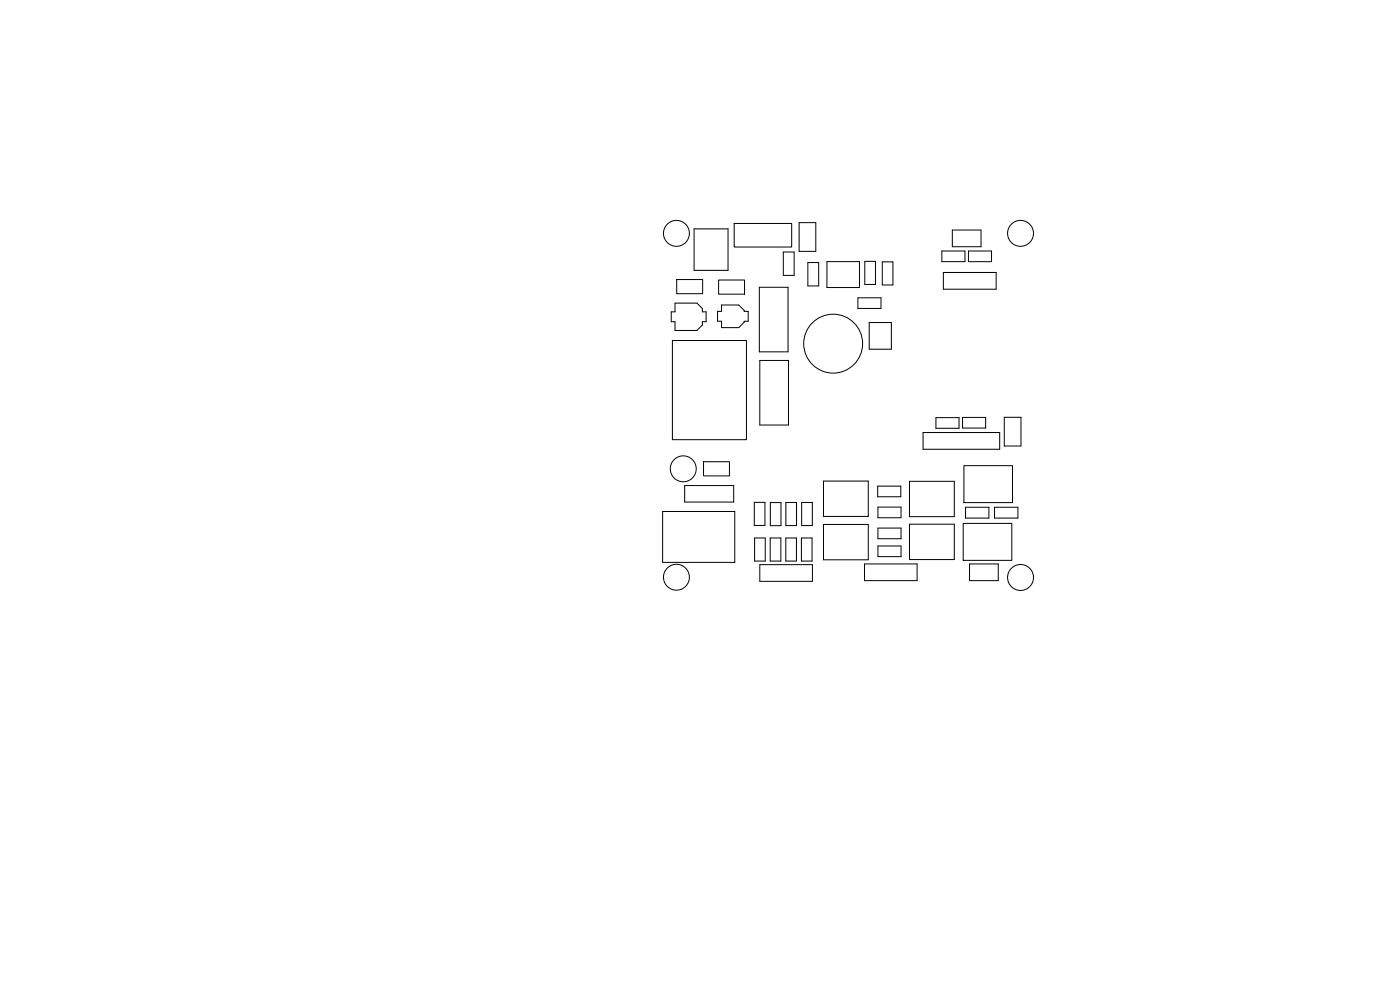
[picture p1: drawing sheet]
<svg xmlns="http://www.w3.org/2000/svg" width="297mm" height="210mm" viewBox="0 0 297 210" stroke-linecap="round" stroke-linejoin="round" font-family="sans-serif">
<g fill="none" stroke="#000" stroke-width=".21">
<path d="M143.6 59.3h5.5v3h-5.5zM147.2 48.6h7.2v8.8h-7.2zM152.4 59.4h5.5v3h-5.5zM155.7 47.4h12.2v5h-12.2zM166.2 53.5h2.3v4.9h-2.3zM169.5 47.2h3.6v6.1h-3.6zM171.4 55.7h2.3v5h-2.3zM175.4 55.5h6.9v5.5h-6.9zM183.5 55.4h2.2v4.9h-2.2zM187.2 55.6h2.2v4.9h-2.2zM199.8 53.2h4.9v2.3h-4.9zM200.1 57.8h11.2v3.6h-11.2z"/>
<path d="M202 48.8h6.1v3.5h-6.1zM205.4 53.2h4.9v2.3h-4.9zM142.6 72.2h15.8v21.1h-15.8zM143.2 64.3h4.6l1.2 1.2v.7h.8v2.1h-.8v.7l-1.2 1.1h-4.6v-1.8h-.8v-2.1h.8zM153.1 64.7h3.6l1.2 1.2v.2h.8v2.1h-.8v.2l-1.2 1.1h-3.6v-1.3h-.9v-2.1h.9zM161.1 60.9h6.1v13.7h-6.1zM161.2 76.5h6.1v13.7h-6.1zM182 63.2h4.9v2.2h-4.9zM184.4 68.4h4.7v5.7h-4.7zM149.3 98h5.4v3h-5.4zM195.8 91.8h16.3v3.5h-16.3zM198.5 88.6h4.9v2.3h-4.9z"/>
<path d="M204.2 88.5h4.9v2.3h-4.9zM204.5 98.8h10.3v7.8h-10.3zM213.1 88.5h3.5v6.1h-3.5zM140.6 108.5h15.3v10.8h-15.3zM145.2 103h10.4v3.5h-10.4zM160 106.6h2.3v4.9h-2.3zM160.1 114.1h2.2v4.9h-2.2zM161.2 119.8h11.1v3.5h-11.1zM163.4 114.1h2.3v4.9h-2.3zM163.4 106.6h2.3v4.9h-2.3zM166.7 114.1h2.3v4.9h-2.3zM166.7 106.6h2.3v4.9h-2.3z"/>
<path d="M170 114.1h2.3v4.9h-2.3zM170.1 106.6h2.2v4.9h-2.2zM174.7 111.3h9.5v7.5h-9.5zM174.7 102.1h9.5v7.5h-9.5zM183.4 119.6h11.2v3.6h-11.2zM186.2 103.1h4.9v2.3h-4.9zM186.3 112h4.8v2.3h-4.8zM186.3 107.6h4.8v2.2h-4.8zM186.3 115.8h4.8v2.3h-4.8zM193 111.2h9.5v7.5h-9.5zM193 102.1h9.5v7.5h-9.5zM204.3 111h10.3v7.9h-10.3z"/>
<path d="M204.8 107.6h5v2.3h-5zM205.7 119.6h6.1v3.6h-6.1zM211 107.6h4.9v2.3h-4.9z"/>
<circle cx="143.5" cy="49.5" r="2.75"/>
<circle cx="216.5" cy="49.5" r="2.75"/>
<circle cx="176.7" cy="72.9" r="6.2"/>
<circle cx="144.9" cy="99.4" r="2.75"/>
<circle cx="143.5" cy="122.4" r="2.75"/>
<circle cx="216.5" cy="122.5" r="2.75"/>
</g>
</svg>
